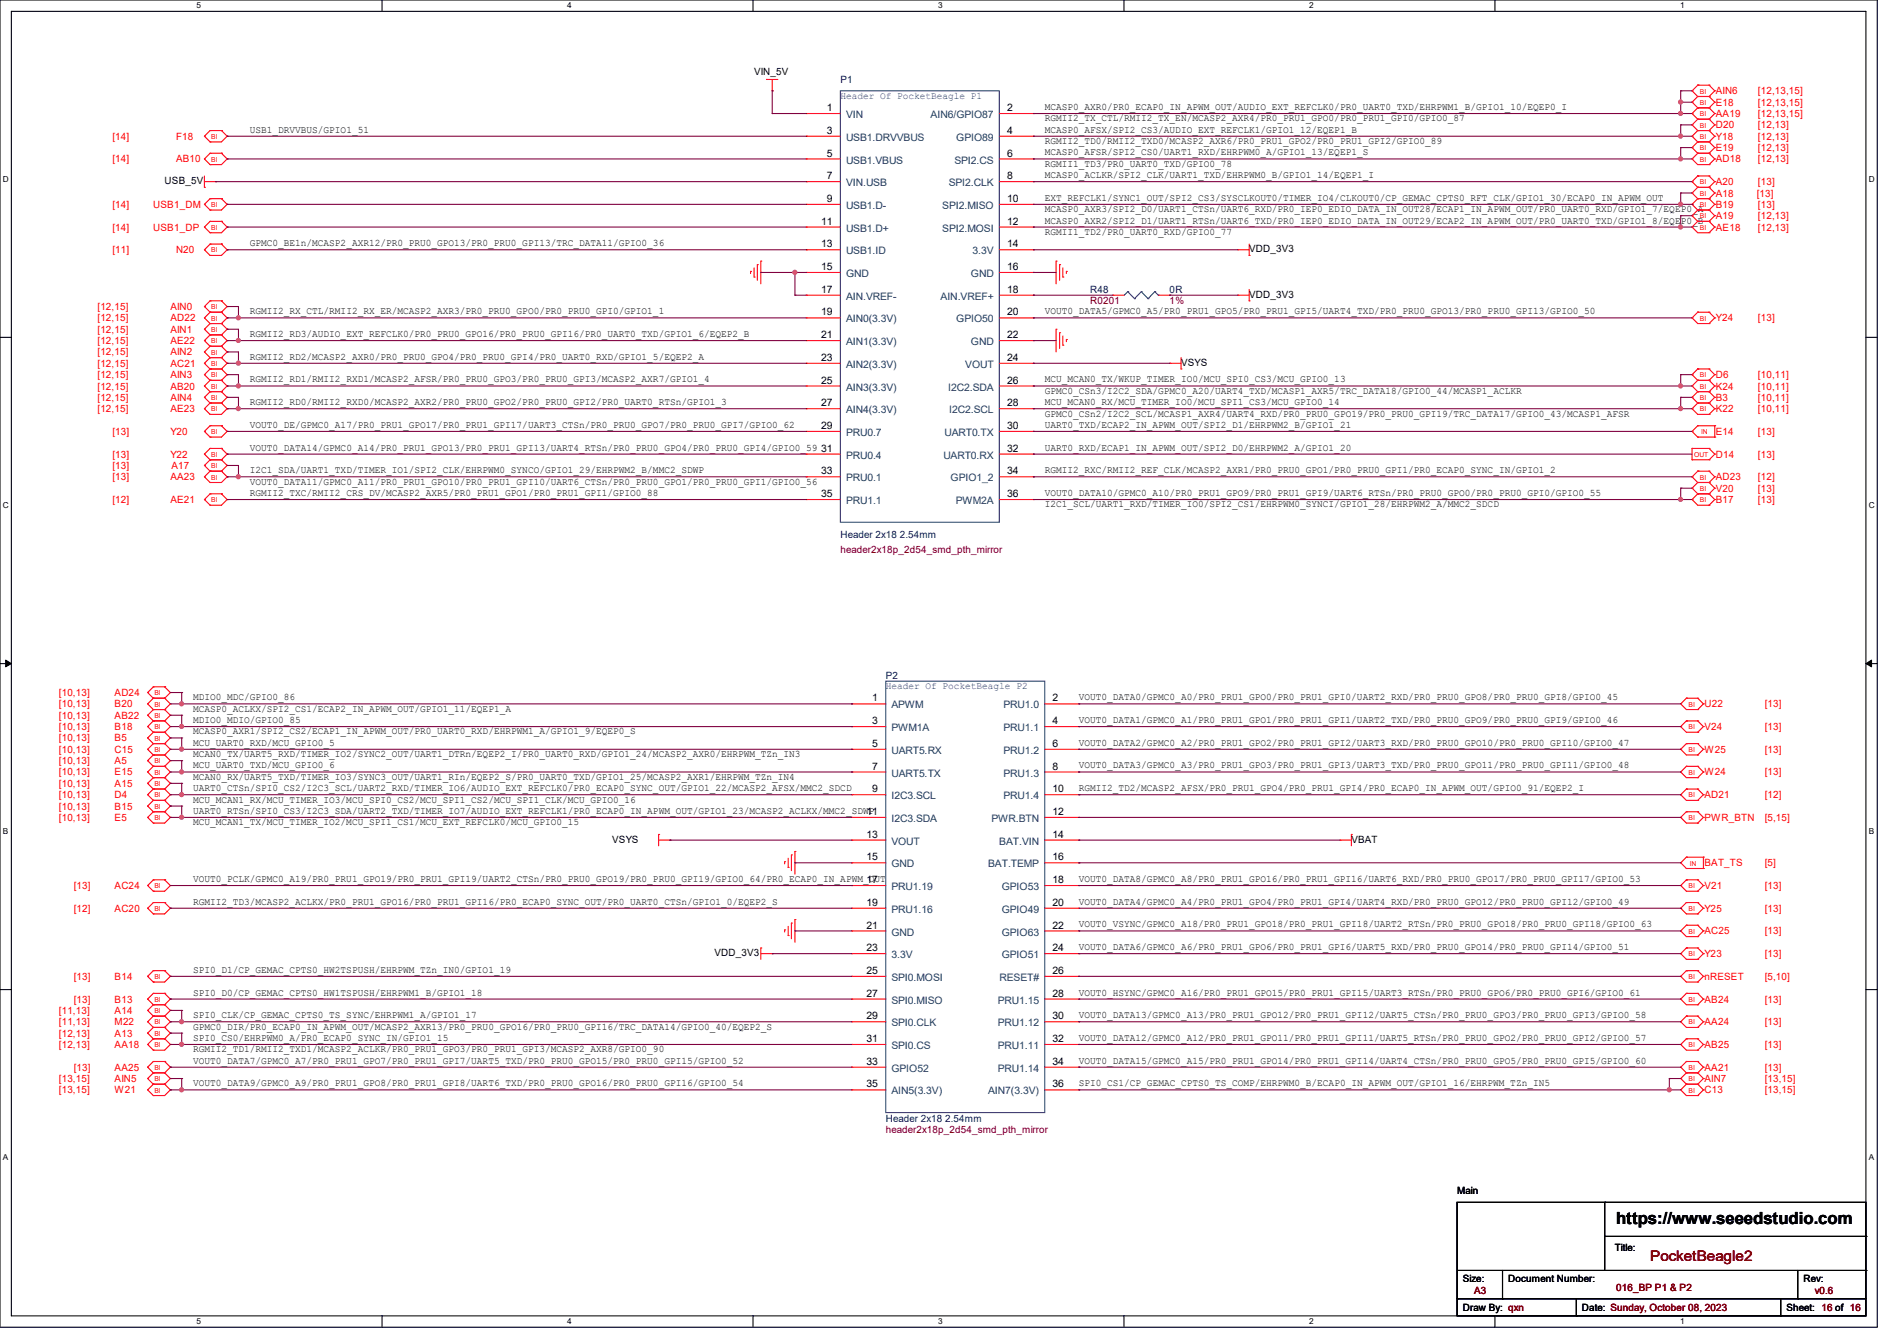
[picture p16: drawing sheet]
<svg xmlns="http://www.w3.org/2000/svg" width="297mm" height="210mm" viewBox="0 0 297 210" stroke-linecap="round" stroke-linejoin="round" font-family="sans-serif">
<defs><g id="words">
<text font-size="2.6" x="253" y="191.8">https://www.seeedstudio.com</text>
<text font-size="2.3" fill="#800000" x="258.4" y="197.5">PocketBeagle2</text>
<g font-size="1.6">
<text x="118.1" y="11.8">VIN_5V</text>
<text x="129.5" y="17.4">1</text>
<text x="157.7" y="17.4">2</text>
<text x="163.6" y="17.2">MCASP0_AXR0/PR0_ECAP0_IN_APWM_OUT/AUDIO_EXT_REFCLK0/PR0_UART0_TXD/EHRPWM1_B/GPIO1_10/EQEP0_I</text>
<text x="39.1" y="20.8">USB1_DRVVBUS/GPIO1_51</text>
<text x="129.5" y="21">3</text>
<text x="157.7" y="21">4</text>
<text x="163.6" y="19">RGMII2_TX_CTL/RMII2_TX_EN/MCASP2_AXR4/PR0_PRU1_GPO0/PR0_PRU1_GPI0/GPIO0_87</text>
<text x="163.6" y="20.8">MCASP0_AFSX/SPI2_CS3/AUDIO_EXT_REFCLK1/GPIO1_12/EQEP1_B</text>
<text x="163.6" y="22.6">RGMII2_TD0/RMII2_TXD0/MCASP2_AXR6/PR0_PRU1_GPO2/PR0_PRU1_GPI2/GPIO0_89</text>
<text x="25.8" y="28.8">USB_5V</text>
<text x="129.5" y="24.5">5</text>
<text x="129.5" y="28.1">7</text>
<text x="157.7" y="24.5">6</text>
<text x="157.7" y="28.1">8</text>
<text x="163.6" y="24.3">MCASP0_AFSR/SPI2_CS0/UART1_RXD/EHRPWM0_A/GPIO1_13/EQEP1_S</text>
<text x="163.6" y="26.1">RGMII1_TD3/PR0_UART0_TXD/GPIO0_78</text>
<text x="163.6" y="27.9">MCASP0_ACLKR/SPI2_CLK/UART1_TXD/EHRPWM0_B/GPIO1_14/EQEP1_I</text>
<text x="128.6" y="35.2">11</text>
<text x="129.5" y="31.6">9</text>
<text x="157.7" y="31.6">10</text>
<text x="157.7" y="35.2">12</text>
<text x="163.6" y="33.2">MCASP0_AXR3/SPI2_D0/UART1_CTSn/UART6_RXD/PR0_IEP0_EDIO_DATA_IN_OUT28/ECAP1_IN_APWM_OUT/PR0_UART0_RXD/GPIO1_7/EQEP0_A</text>
<text x="163.6" y="35">MCASP0_AXR2/SPI2_D1/UART1_RTSn/UART6_TXD/PR0_IEP0_EDIO_DATA_IN_OUT29/ECAP2_IN_APWM_OUT/PR0_UART0_TXD/GPIO1_8/EQEP0_B</text>
<text x="163.6" y="31.5">EXT_REFCLK1/SYNC1_OUT/SPI2_CS3/SYSCLKOUT0/TIMER_IO4/CLKOUT0/CP_GEMAC_CPTS0_RFT_CLK/GPIO1_30/ECAP0_IN_APWM_OUT</text>
<text x="39.1" y="38.6">GPMC0_BE1n/MCASP2_AXR12/PR0_PRU0_GPO13/PR0_PRU0_GPI13/TRC_DATA11/GPIO0_36</text>
<text x="128.6" y="38.7">13</text>
<text x="157.7" y="38.7">14</text>
<text x="163.6" y="36.8">RGMII1_TD2/PR0_UART0_RXD/GPIO0_77</text>
<text x="195.6" y="39.5">VDD_3V3</text>
<text x="128.6" y="42.3">15</text>
<text x="128.6" y="45.8">17</text>
<text x="157.7" y="42.3">16</text>
<text x="157.7" y="45.8">18</text>
<text x="195.6" y="46.6">VDD_3V3</text>
<text x="39.1" y="52.8">RGMII2_RD3/AUDIO_EXT_REFCLK0/PR0_PRU0_GPO16/PR0_PRU0_GPI16/PR0_UART0_TXD/GPIO1_6/EQEP2_B</text>
<text x="39.1" y="49.2">RGMII2_RX_CTL/RMII2_RX_ER/MCASP2_AXR3/PR0_PRU0_GPO0/PR0_PRU0_GPI0/GPIO1_1</text>
<text x="128.6" y="49.4">19</text>
<text x="128.6" y="53">21</text>
<text x="157.7" y="53">22</text>
<text x="157.7" y="49.4">20</text>
<text x="163.6" y="49.2">VOUT0_DATA5/GPMC0_A5/PR0_PRU1_GPO5/PR0_PRU1_GPI5/UART4_TXD/PR0_PRU0_GPO13/PR0_PRU0_GPI13/GPIO0_50</text>
<text x="39.1" y="56.3">RGMII2_RD2/MCASP2_AXR0/PR0_PRU0_GPO4/PR0_PRU0_GPI4/PR0_UART0_RXD/GPIO1_5/EQEP2_A</text>
<text x="39.1" y="59.9">RGMII2_RD1/RMII2_RXD1/MCASP2_AFSR/PR0_PRU0_GPO3/PR0_PRU0_GPI3/MCASP2_AXR7/GPIO1_4</text>
<text x="128.6" y="56.5">23</text>
<text x="157.7" y="56.5">24</text>
<text x="163.6" y="59.9">MCU_MCAN0_TX/WKUP_TIMER_IO0/MCU_SPI0_CS3/MCU_GPIO0_13</text>
<text x="184.9" y="57.3">VSYS</text>
<text x="39.1" y="63.5">RGMII2_RD0/RMII2_RXD0/MCASP2_AXR2/PR0_PRU0_GPO2/PR0_PRU0_GPI2/PR0_UART0_RTSn/GPIO1_3</text>
<text x="128.6" y="60.1">25</text>
<text x="128.6" y="63.6">27</text>
<text x="157.7" y="60.1">26</text>
<text x="157.7" y="63.6">28</text>
<text x="163.6" y="61.7">GPMC0_CSn3/I2C2_SDA/GPMC0_A20/UART4_TXD/MCASP1_AXR5/TRC_DATA18/GPIO0_44/MCASP1_ACLKR</text>
<text x="163.6" y="65.2">GPMC0_CSn2/I2C2_SCL/MCASP1_AXR4/UART4_RXD/PR0_PRU0_GPO19/PR0_PRU0_GPI19/TRC_DATA17/GPIO0_43/MCASP1_AFSR</text>
<text x="163.6" y="63.5">MCU_MCAN0_RX/MCU_TIMER_IO0/MCU_SPI1_CS3/MCU_GPIO0_14</text>
<text x="39.1" y="67">VOUT0_DE/GPMC0_A17/PR0_PRU1_GPO17/PR0_PRU1_GPI17/UART3_CTSn/PR0_PRU0_GPO7/PR0_PRU0_GPI7/GPIO0_62</text>
<text x="39.1" y="70.6">VOUT0_DATA14/GPMC0_A14/PR0_PRU1_GPO13/PR0_PRU1_GPI13/UART4_RTSn/PR0_PRU0_GPO4/PR0_PRU0_GPI4/GPIO0_59</text>
<text x="128.6" y="67.2">29</text>
<text x="128.6" y="70.7">31</text>
<text x="157.7" y="67.2">30</text>
<text x="157.7" y="70.7">32</text>
<text x="163.6" y="70.6">UART0_RXD/ECAP1_IN_APWM_OUT/SPI2_D0/EHRPWM2_A/GPIO1_20</text>
<text x="163.6" y="67">UART0_TXD/ECAP2_IN_APWM_OUT/SPI2_D1/EHRPWM2_B/GPIO1_21</text>
<text x="39.1" y="75.9">VOUT0_DATA11/GPMC0_A11/PR0_PRU1_GPO10/PR0_PRU1_GPI10/UART6_CTSn/PR0_PRU0_GPO1/PR0_PRU0_GPI1/GPIO0_56</text>
<text x="39.1" y="77.7">RGMII2_TXC/RMII2_CRS_DV/MCASP2_AXR5/PR0_PRU1_GPO1/PR0_PRU1_GPI1/GPIO0_88</text>
<text x="39.1" y="74.1">I2C1_SDA/UART1_TXD/TIMER_IO1/SPI2_CLK/EHRPWM0_SYNCO/GPIO1_29/EHRPWM2_B/MMC2_SDWP</text>
<text x="128.6" y="74.3">33</text>
<text x="128.6" y="77.9">35</text>
<text x="157.7" y="74.3">34</text>
<text x="157.7" y="77.9">36</text>
<text x="163.6" y="74.1">RGMII2_RXC/RMII2_REF_CLK/MCASP2_AXR1/PR0_PRU0_GPO1/PR0_PRU0_GPI1/PR0_ECAP0_SYNC_IN/GPIO1_2</text>
<text x="163.6" y="77.7">VOUT0_DATA10/GPMC0_A10/PR0_PRU1_GPO9/PR0_PRU1_GPI9/UART6_RTSn/PR0_PRU0_GPO0/PR0_PRU0_GPI0/GPIO0_55</text>
<text x="163.6" y="79.5">I2C1_SCL/UART1_RXD/TIMER_IO0/SPI2_CS1/EHRPWM0_SYNCI/GPIO1_28/EHRPWM2_A/MMC2_SDCD</text>
<text x="30.2" y="111.5">MCASP0_ACLKX/SPI2_CS1/ECAP2_IN_APWM_OUT/GPIO1_11/EQEP1_A</text>
<text x="30.2" y="109.7">MDIO0_MDC/GPIO0_86</text>
<text x="30.2" y="113.2">MDIO0_MDIO/GPIO0_85</text>
<text x="136.6" y="109.9">1</text>
<text x="136.6" y="113.4">3</text>
<text x="164.8" y="109.9">2</text>
<text x="164.8" y="113.4">4</text>
<text x="168.9" y="113.2">VOUT0_DATA1/GPMC0_A1/PR0_PRU1_GPO1/PR0_PRU1_GPI1/UART2_TXD/PR0_PRU0_GPO9/PR0_PRU0_GPI9/GPIO0_46</text>
<text x="168.9" y="109.7">VOUT0_DATA0/GPMC0_A0/PR0_PRU1_GPO0/PR0_PRU1_GPI0/UART2_RXD/PR0_PRU0_GPO8/PR0_PRU0_GPI8/GPIO0_45</text>
<text x="30.2" y="115">MCASP0_AXR1/SPI2_CS2/ECAP1_IN_APWM_OUT/PR0_UART0_RXD/EHRPWM1_A/GPIO1_9/EQEP0_S</text>
<text x="30.2" y="118.6">MCAN0_TX/UART5_RXD/TIMER_IO2/SYNC2_OUT/UART1_DTRn/EQEP2_I/PR0_UART0_RXD/GPIO1_24/MCASP2_AXR0/EHRPWM_TZn_IN3</text>
<text x="30.2" y="116.8">MCU_UART0_RXD/MCU_GPIO0_5</text>
<text x="136.6" y="117">5</text>
<text x="164.8" y="117">6</text>
<text x="168.9" y="116.8">VOUT0_DATA2/GPMC0_A2/PR0_PRU1_GPO2/PR0_PRU1_GPI2/UART3_RXD/PR0_PRU0_GPO10/PR0_PRU0_GPI10/GPIO0_47</text>
<text x="30.2" y="122.1">MCAN0_RX/UART5_TXD/TIMER_IO3/SYNC3_OUT/UART1_RIn/EQEP2_S/PR0_UART0_TXD/GPIO1_25/MCASP2_AXR1/EHRPWM_TZn_IN4</text>
<text x="30.2" y="123.9">UART0_CTSn/SPI0_CS2/I2C3_SCL/UART2_RXD/TIMER_IO6/AUDIO_EXT_REFCLK0/PR0_ECAP0_SYNC_OUT/GPIO1_22/MCASP2_AFSX/MMC2_SDCD</text>
<text x="30.2" y="125.7">MCU_MCAN1_RX/MCU_TIMER_IO3/MCU_SPI0_CS2/MCU_SPI1_CS2/MCU_SPI1_CLK/MCU_GPIO0_16</text>
<text x="30.2" y="120.4">MCU_UART0_TXD/MCU_GPIO0_6</text>
<text x="136.6" y="120.5">7</text>
<text x="136.6" y="124.1">9</text>
<text x="164.8" y="120.5">8</text>
<text x="164.8" y="124.1">10</text>
<text x="168.9" y="120.4">VOUT0_DATA3/GPMC0_A3/PR0_PRU1_GPO3/PR0_PRU1_GPI3/UART3_TXD/PR0_PRU0_GPO11/PR0_PRU0_GPI11/GPIO0_48</text>
<text x="168.9" y="123.9">RGMII2_TD2/MCASP2_AFSX/PR0_PRU1_GPO4/PR0_PRU1_GPI4/PR0_ECAP0_IN_APWM_OUT/GPIO0_91/EQEP2_I</text>
<text x="30.2" y="127.5">UART0_RTSn/SPI0_CS3/I2C3_SDA/UART2_TXD/TIMER_IO7/AUDIO_EXT_REFCLK1/PR0_ECAP0_IN_APWM_OUT/GPIO1_23/MCASP2_ACLKX/MMC2_SDWP</text>
<text x="30.2" y="129.2">MCU_MCAN1_TX/MCU_TIMER_IO2/MCU_SPI1_CS1/MCU_EXT_REFCLK0/MCU_GPIO0_15</text>
<text x="95.8" y="131.9">VSYS</text>
<text x="135.7" y="127.6">11</text>
<text x="135.7" y="131.2">13</text>
<text x="164.8" y="127.6">12</text>
<text x="164.8" y="131.2">14</text>
<text x="211.6" y="131.9">VBAT</text>
<text x="135.7" y="134.7">15</text>
<text x="164.8" y="134.7">16</text>
<text x="30.2" y="138.1">VOUT0_PCLK/GPMC0_A19/PR0_PRU1_GPO19/PR0_PRU1_GPI19/UART2_CTSn/PR0_PRU0_GPO19/PR0_PRU0_GPI19/GPIO0_64/PR0_ECAP0_IN_APWM_OUT</text>
<text x="30.2" y="141.7">RGMII2_TD3/MCASP2_ACLKX/PR0_PRU1_GPO16/PR0_PRU1_GPI16/PR0_ECAP0_SYNC_OUT/PR0_UART0_CTSn/GPIO1_0/EQEP2_S</text>
<text x="135.7" y="138.3">17</text>
<text x="135.7" y="141.9">19</text>
<text x="164.8" y="138.3">18</text>
<text x="164.8" y="141.9">20</text>
<text x="168.9" y="141.7">VOUT0_DATA4/GPMC0_A4/PR0_PRU1_GPO4/PR0_PRU1_GPI4/UART4_RXD/PR0_PRU0_GPO12/PR0_PRU0_GPI12/GPIO0_49</text>
<text x="168.9" y="138.1">VOUT0_DATA8/GPMC0_A8/PR0_PRU1_GPO16/PR0_PRU1_GPI16/UART6_RXD/PR0_PRU0_GPO17/PR0_PRU0_GPI17/GPIO0_53</text>
<text x="111.8" y="149.7">VDD_3V3</text>
<text x="135.7" y="145.4">21</text>
<text x="135.7" y="149">23</text>
<text x="164.8" y="145.4">22</text>
<text x="164.8" y="149">24</text>
<text x="168.9" y="145.2">VOUT0_VSYNC/GPMC0_A18/PR0_PRU1_GPO18/PR0_PRU1_GPI18/UART2_RTSn/PR0_PRU0_GPO18/PR0_PRU0_GPI18/GPIO0_63</text>
<text x="168.9" y="148.8">VOUT0_DATA6/GPMC0_A6/PR0_PRU1_GPO6/PR0_PRU1_GPI6/UART5_RXD/PR0_PRU0_GPO14/PR0_PRU0_GPI14/GPIO0_51</text>
<text x="30.2" y="152.4">SPI0_D1/CP_GEMAC_CPTS0_HW2TSPUSH/EHRPWM_TZn_IN0/GPIO1_19</text>
<text x="30.2" y="155.9">SPI0_D0/CP_GEMAC_CPTS0_HW1TSPUSH/EHRPWM1_B/GPIO1_18</text>
<text x="135.7" y="152.5">25</text>
<text x="164.8" y="152.5">26</text>
<text x="168.9" y="155.9">VOUT0_HSYNC/GPMC0_A16/PR0_PRU1_GPO15/PR0_PRU1_GPI15/UART3_RTSn/PR0_PRU0_GPO6/PR0_PRU0_GPI6/GPIO0_61</text>
<text x="30.2" y="159.5">SPI0_CLK/CP_GEMAC_CPTS0_TS_SYNC/EHRPWM1_A/GPIO1_17</text>
<text x="30.2" y="161.2">GPMC0_DIR/PR0_ECAP0_IN_APWM_OUT/MCASP2_AXR13/PR0_PRU0_GPO16/PR0_PRU0_GPI16/TRC_DATA14/GPIO0_40/EQEP2_S</text>
<text x="135.7" y="156.1">27</text>
<text x="135.7" y="159.6">29</text>
<text x="164.8" y="156.1">28</text>
<text x="164.8" y="159.6">30</text>
<text x="168.9" y="159.5">VOUT0_DATA13/GPMC0_A13/PR0_PRU1_GPO12/PR0_PRU1_GPI12/UART5_CTSn/PR0_PRU0_GPO3/PR0_PRU0_GPI3/GPIO0_58</text>
<text x="30.2" y="163">SPI0_CS0/EHRPWM0_A/PR0_ECAP0_SYNC_IN/GPIO1_15</text>
<text x="30.2" y="164.8">RGMII2_TD1/RMII2_TXD1/MCASP2_ACLKR/PR0_PRU1_GPO3/PR0_PRU1_GPI3/MCASP2_AXR8/GPIO0_90</text>
<text x="30.2" y="166.6">VOUT0_DATA7/GPMC0_A7/PR0_PRU1_GPO7/PR0_PRU1_GPI7/UART5_TXD/PR0_PRU0_GPO15/PR0_PRU0_GPI15/GPIO0_52</text>
<text x="135.7" y="163.2">31</text>
<text x="135.7" y="166.8">33</text>
<text x="164.8" y="163.2">32</text>
<text x="164.8" y="166.8">34</text>
<text x="168.9" y="163">VOUT0_DATA12/GPMC0_A12/PR0_PRU1_GPO11/PR0_PRU1_GPI11/UART5_RTSn/PR0_PRU0_GPO2/PR0_PRU0_GPI2/GPIO0_57</text>
<text x="168.9" y="166.6">VOUT0_DATA15/GPMC0_A15/PR0_PRU1_GPO14/PR0_PRU1_GPI14/UART4_CTSn/PR0_PRU0_GPO5/PR0_PRU0_GPI5/GPIO0_60</text>
<text x="30.2" y="170.1">VOUT0_DATA9/GPMC0_A9/PR0_PRU1_GPO8/PR0_PRU1_GPI8/UART6_TXD/PR0_PRU0_GPO16/PR0_PRU0_GPI16/GPIO0_54</text>
<text x="135.7" y="170.3">35</text>
<text x="164.8" y="170.3">36</text>
<text x="168.9" y="170.1">SPI0_CS1/CP_GEMAC_CPTS0_TS_COMP/EHRPWM0_B/ECAP0_IN_APWM_OUT/GPIO1_16/EHRPWM_TZn_IN5</text>
<text x="228.1" y="187.1">Main</text>
<text x="252.8" y="196">Title:</text>
<text x="229" y="200.7">Size:</text>
<text x="236.1" y="200.7">Document Number:</text>
<text x="282.4" y="200.7">Rev:</text>
<text x="229" y="205.4">Draw By: qxn</text>
<text x="247.7" y="205.4">Date: Sunday, October 08, 2023</text>
<text x="279.7" y="205.4">Sheet: 16 of 16</text>
</g>
<g font-size="1.6" fill="#000080">
<text x="131.6" y="13">P1</text>
<text x="170.7" y="45.9">R48</text>
<text x="183.1" y="45.9">0R</text>
<text x="131.6" y="84.3">Header 2x18 2.54mm</text>
<text x="138.7" y="106.3">P2</text>
<text x="138.7" y="175.7">Header 2x18 2.54mm</text>
</g>
<g font-size="1.6" fill="#00f">
<text x="131.6" y="15.5">Header Of PocketBeagle P1</text>
<text x="138.7" y="107.9">Header Of PocketBeagle P2</text>
</g>
<g font-size="1.6" fill="#f00">
<text x="268.6" y="14.8">AIN6</text>
<text x="268.6" y="16.6">E18</text>
<text x="275.2" y="14.8">[12,13,15]</text>
<text x="275.2" y="16.6">[12,13,15]</text>
<text x="17.6" y="21.9">[14]</text>
<text x="27.6" y="21.9">F18</text>
<text x="268.6" y="18.3">AA19</text>
<text x="268.6" y="20.1">D20</text>
<text x="268.6" y="21.9">Y18</text>
<text x="268.6" y="23.7">E19</text>
<text x="275.2" y="18.3">[12,13,15]</text>
<text x="275.2" y="20.1">[12,13]</text>
<text x="275.2" y="21.9">[12,13]</text>
<text x="275.2" y="23.7">[12,13]</text>
<text x="17.6" y="25.4">[14]</text>
<text x="27.6" y="25.4">AB10</text>
<text x="268.6" y="25.4">AD18</text>
<text x="268.6" y="29">A20</text>
<text x="275.2" y="25.4">[12,13]</text>
<text x="275.2" y="29">[13]</text>
<text x="17.6" y="32.6">[14]</text>
<text x="24" y="32.6">USB1_DM</text>
<text x="268.6" y="32.6">B19</text>
<text x="268.6" y="34.3">A19</text>
<text x="268.6" y="30.8">A18</text>
<text x="275" y="30.8">[13]</text>
<text x="275.2" y="32.6">[13]</text>
<text x="275.2" y="34.3">[12,13]</text>
<text x="17.6" y="36.1">[14]</text>
<text x="17.6" y="39.7">[11]</text>
<text x="24" y="36.1">USB1_DP</text>
<text x="27.6" y="39.7">N20</text>
<text x="268.6" y="36.1">AE18</text>
<text x="275.2" y="36.1">[12,13]</text>
<text x="15.3" y="48.6">[12,15]</text>
<text x="15.3" y="50.3">[12,15]</text>
<text x="15.3" y="52.1">[12,15]</text>
<text x="15.3" y="53.9">[12,15]</text>
<text x="26.7" y="48.6">AIN0</text>
<text x="26.7" y="50.3">AD22</text>
<text x="26.7" y="52.1">AIN1</text>
<text x="26.7" y="53.9">AE22</text>
<text x="268.6" y="50.3">Y24</text>
<text x="275.2" y="50.3">[13]</text>
<text x="15.3" y="55.7">[12,15]</text>
<text x="15.3" y="57.4">[12,15]</text>
<text x="15.3" y="59.2">[12,15]</text>
<text x="26.7" y="55.7">AIN2</text>
<text x="26.7" y="57.4">AC21</text>
<text x="26.7" y="59.2">AIN3</text>
<text x="268.6" y="59.2">D6</text>
<text x="275.2" y="59.2">[10,11]</text>
<text x="15.3" y="62.8">[12,15]</text>
<text x="15.3" y="64.6">[12,15]</text>
<text x="15.3" y="61">[12,15]</text>
<text x="26.7" y="62.8">AIN4</text>
<text x="26.7" y="64.6">AE23</text>
<text x="26.7" y="61">AB20</text>
<text x="268.6" y="61">K24</text>
<text x="268.6" y="64.6">K22</text>
<text x="268.6" y="62.8">B3</text>
<text x="275.2" y="61">[10,11]</text>
<text x="275.2" y="64.6">[10,11]</text>
<text x="275.2" y="62.8">[10,11]</text>
<text x="17.6" y="68.1">[13]</text>
<text x="17.6" y="71.7">[13]</text>
<text x="26.7" y="68.1">Y20</text>
<text x="26.7" y="71.7">Y22</text>
<text x="268.6" y="71.7">D14</text>
<text x="268.6" y="68.1">E14</text>
<text x="275.2" y="71.7">[13]</text>
<text x="275.2" y="68.1">[13]</text>
<text x="17.6" y="75.2">[13]</text>
<text x="17.6" y="73.4">[13]</text>
<text x="26.7" y="75.2">AA23</text>
<text x="26.8" y="73.4">A17</text>
<text x="268.6" y="75.2">AD23</text>
<text x="268.6" y="77">V20</text>
<text x="275.2" y="75.2">[12]</text>
<text x="275.2" y="77">[13]</text>
<text x="17.6" y="78.8">[12]</text>
<text x="26.7" y="78.8">AE21</text>
<text x="268.6" y="78.8">B17</text>
<text x="275.2" y="78.8">[13]</text>
<text x="9.2" y="110.8">[10,13]</text>
<text x="9.2" y="109">[10,13]</text>
<text x="9.2" y="112.6">[10,13]</text>
<text x="17.9" y="110.8">B20</text>
<text x="17.9" y="109">AD24</text>
<text x="17.9" y="112.6">AB22</text>
<text x="266.9" y="110.8">U22</text>
<text x="276.3" y="110.8">[13]</text>
<text x="9.2" y="114.3">[10,13]</text>
<text x="9.2" y="117.9">[10,13]</text>
<text x="9.2" y="116.1">[10,13]</text>
<text x="9.2" y="119.7">[10,13]</text>
<text x="17.9" y="114.3">B18</text>
<text x="17.9" y="117.9">C15</text>
<text x="17.9" y="116.1">B5</text>
<text x="17.9" y="119.7">A5</text>
<text x="266.9" y="114.3">V24</text>
<text x="266.9" y="117.9">W25</text>
<text x="276.3" y="114.3">[13]</text>
<text x="276.3" y="117.9">[13]</text>
<text x="9.2" y="121.5">[10,13]</text>
<text x="9.2" y="125">[10,13]</text>
<text x="9.2" y="123.2">[10,13]</text>
<text x="17.9" y="121.5">E15</text>
<text x="17.9" y="125">D4</text>
<text x="17.9" y="123.2">A15</text>
<text x="266.9" y="121.5">W24</text>
<text x="266.9" y="125">AD21</text>
<text x="276.3" y="121.5">[13]</text>
<text x="276.3" y="125">[12]</text>
<text x="9.2" y="128.6">[10,13]</text>
<text x="9.2" y="126.8">[10,13]</text>
<text x="17.9" y="128.6">E5</text>
<text x="17.9" y="126.8">B15</text>
<text x="266.9" y="128.6">PWR_BTN</text>
<text x="276.3" y="128.6">[5,15]</text>
<text x="266.9" y="135.7">BAT_TS</text>
<text x="276.3" y="135.7">[5]</text>
<text x="11.6" y="139.2">[13]</text>
<text x="11.6" y="142.8">[12]</text>
<text x="17.9" y="139.2">AC24</text>
<text x="17.9" y="142.8">AC20</text>
<text x="266.9" y="142.8">Y25</text>
<text x="266.9" y="139.2">V21</text>
<text x="276.3" y="142.8">[13]</text>
<text x="276.3" y="139.2">[13]</text>
<text x="266.9" y="149.9">Y23</text>
<text x="266.9" y="146.3">AC25</text>
<text x="276.3" y="149.9">[13]</text>
<text x="276.3" y="146.3">[13]</text>
<text x="11.6" y="153.5">[13]</text>
<text x="17.9" y="153.5">B14</text>
<text x="266.9" y="153.5">nRESET</text>
<text x="276.3" y="153.5">[5,10]</text>
<text x="9.2" y="160.6">[11,13]</text>
<text x="9.2" y="158.8">[11,13]</text>
<text x="11.6" y="157">[13]</text>
<text x="17.9" y="160.6">M22</text>
<text x="17.9" y="157">B13</text>
<text x="17.9" y="158.8">A14</text>
<text x="266.9" y="157">AB24</text>
<text x="266.9" y="160.6">AA24</text>
<text x="276.3" y="157">[13]</text>
<text x="276.3" y="160.6">[13]</text>
<text x="9.2" y="164.1">[12,13]</text>
<text x="9.2" y="162.3">[12,13]</text>
<text x="11.6" y="167.7">[13]</text>
<text x="17.9" y="164.1">AA18</text>
<text x="17.9" y="162.3">A13</text>
<text x="17.9" y="167.7">AA25</text>
<text x="266.9" y="164.1">AB25</text>
<text x="266.9" y="167.7">AA21</text>
<text x="276.3" y="164.1">[13]</text>
<text x="276.3" y="167.7">[13]</text>
<text x="9.2" y="169.5">[13,15]</text>
<text x="9.2" y="171.2">[13,15]</text>
<text x="17.9" y="169.5">AIN5</text>
<text x="17.9" y="171.2">W21</text>
<text x="266.9" y="169.5">AIN7</text>
<text x="266.9" y="171.2">C13</text>
<text x="276.3" y="169.5">[13,15]</text>
<text x="276.3" y="171.2">[13,15]</text>
</g>
<g font-size="1.6" fill="#004080">
<text x="132.5" y="18.5">VIN</text>
<text x="132.5" y="22.1">USB1.DRVVBUS</text>
<text x="145.7" y="18.5">AIN6/GPIO87</text>
<text x="149.7" y="22.1">GPIO89</text>
<text x="132.5" y="25.6">USB1.VBUS</text>
<text x="132.5" y="29.2">VIN.USB</text>
<text x="148.5" y="29.2">SPI2.CLK</text>
<text x="149.4" y="25.6">SPI2.CS</text>
<text x="132.5" y="32.7">USB1.D-</text>
<text x="147.5" y="32.7">SPI2.MISO</text>
<text x="132.5" y="36.3">USB1.D+</text>
<text x="132.5" y="39.8">USB1.ID</text>
<text x="147.5" y="36.3">SPI2.MOSI</text>
<text x="152.3" y="39.8">3.3V</text>
<text x="132.5" y="43.4">GND</text>
<text x="132.5" y="46.9">AIN.VREF-</text>
<text x="147.3" y="46.9">AIN.VREF+</text>
<text x="152" y="43.4">GND</text>
<text x="132.5" y="50.5">AIN0(3.3V)</text>
<text x="149.7" y="50.5">GPIO50</text>
<text x="132.5" y="54.1">AIN1(3.3V)</text>
<text x="132.5" y="57.6">AIN2(3.3V)</text>
<text x="151.1" y="57.6">VOUT</text>
<text x="152" y="54.1">GND</text>
<text x="132.5" y="61.2">AIN3(3.3V)</text>
<text x="132.5" y="64.7">AIN4(3.3V)</text>
<text x="148.5" y="61.2">I2C2.SDA</text>
<text x="148.6" y="64.7">I2C2.SCL</text>
<text x="132.5" y="68.3">PRU0.7</text>
<text x="132.5" y="71.8">PRU0.4</text>
<text x="147.7" y="71.8">UART0.RX</text>
<text x="147.9" y="68.3">UART0.TX</text>
<text x="132.5" y="75.4">PRU0.1</text>
<text x="148.8" y="75.4">GPIO1_2</text>
<text x="132.5" y="79">PRU1.1</text>
<text x="149.6" y="79">PWM2A</text>
<text x="139.6" y="111">APWM</text>
<text x="157.1" y="111">PRU1.0</text>
<text x="139.6" y="114.5">PWM1A</text>
<text x="139.6" y="118.1">UART5.RX</text>
<text x="157.1" y="114.5">PRU1.1</text>
<text x="157.1" y="118.1">PRU1.2</text>
<text x="139.6" y="121.6">UART5.TX</text>
<text x="139.6" y="125.2">I2C3.SCL</text>
<text x="157.1" y="121.6">PRU1.3</text>
<text x="157.1" y="125.2">PRU1.4</text>
<text x="139.6" y="128.7">I2C3.SDA</text>
<text x="155.2" y="128.7">PWR.BTN</text>
<text x="139.6" y="132.3">VOUT</text>
<text x="139.6" y="135.8">GND</text>
<text x="154.7" y="135.8">BAT.TEMP</text>
<text x="156.5" y="132.3">BAT.VIN</text>
<text x="139.6" y="139.4">PRU1.19</text>
<text x="139.6" y="143">PRU1.16</text>
<text x="156.8" y="139.4">GPIO53</text>
<text x="156.8" y="143">GPIO49</text>
<text x="139.6" y="146.5">GND</text>
<text x="156.8" y="146.5">GPIO63</text>
<text x="139.6" y="150.1">3.3V</text>
<text x="139.6" y="153.6">SPI0.MOSI</text>
<text x="156.5" y="153.6">RESET#</text>
<text x="156.8" y="150.1">GPIO51</text>
<text x="139.6" y="157.2">SPI0.MISO</text>
<text x="139.6" y="160.7">SPI0.CLK</text>
<text x="156.2" y="157.2">PRU1.15</text>
<text x="156.2" y="160.7">PRU1.12</text>
<text x="139.6" y="164.3">SPI0.CS</text>
<text x="139.6" y="167.9">GPIO52</text>
<text x="156.2" y="164.3">PRU1.11</text>
<text x="156.2" y="167.9">PRU1.14</text>
<text x="139.6" y="171.4">AIN5(3.3V)</text>
<text x="154.7" y="171.4">AIN7(3.3V)</text>
</g>
<g font-size="1.6" fill="#800000">
<text x="170.7" y="47.7">R0201</text>
<text x="183.1" y="47.7">1%</text>
<text x="131.6" y="86.6">header2x18p_2d54_smd_pth_mirror</text>
<text x="138.7" y="177.5">header2x18p_2d54_smd_pth_mirror</text>
<text x="230.8" y="202.7">A3</text>
<text x="253" y="202.2">016_BP P1 &amp; P2</text>
<text x="284.1" y="202.7">v0.6</text>
</g>
<g font-size="1.3">
<text x="30.8" y="1.3">5</text>
<text x="88.8" y="1.3">4</text>
<text x="146.9" y="1.3">3</text>
<text x="205" y="1.3">2</text>
<text x="263.1" y="1.3">1</text>
<text x=".5" y="28.4">D</text>
<text x="292.6" y="28.4">D</text>
<text x=".5" y="79.5">C</text>
<text x="292.6" y="79.5">C</text>
<text x=".5" y="130.6">B</text>
<text x="292.6" y="130.6">B</text>
<text x=".5" y="181.7">A</text>
<text x="292.6" y="181.7">A</text>
<text x="30.8" y="207.4">5</text>
<text x="88.8" y="207.4">4</text>
<text x="146.9" y="207.4">3</text>
<text x="205" y="207.4">2</text>
<text x="263.1" y="207.4">1</text>
</g>
<g font-size="1.1" fill="#f00">
<text x="266.1" y="14.6">BI</text>
<text x="266.1" y="16.4">BI</text>
<text x="33.1" y="21.8">BI</text>
<text x="266.1" y="18.2">BI</text>
<text x="266.1" y="20">BI</text>
<text x="266.1" y="21.8">BI</text>
<text x="266.1" y="23.5">BI</text>
<text x="33.1" y="25.3">BI</text>
<text x="266.1" y="25.3">BI</text>
<text x="266.1" y="28.9">BI</text>
<text x="33.1" y="36">BI</text>
<text x="33.1" y="32.4">BI</text>
<text x="266.1" y="32.4">BI</text>
<text x="266.1" y="36">BI</text>
<text x="266.1" y="34.2">BI</text>
<text x="266.1" y="30.6">BI</text>
<text x="33.1" y="39.5">BI</text>
<text x="33.1" y="48.4">BI</text>
<text x="33.1" y="50.2">BI</text>
<text x="33.1" y="52">BI</text>
<text x="33.1" y="53.8">BI</text>
<text x="266.1" y="50.2">BI</text>
<text x="33.1" y="55.5">BI</text>
<text x="33.1" y="57.3">BI</text>
<text x="33.1" y="59.1">BI</text>
<text x="266.1" y="59.1">BI</text>
<text x="33.1" y="62.7">BI</text>
<text x="33.1" y="64.4">BI</text>
<text x="33.1" y="60.9">BI</text>
<text x="266.1" y="60.9">BI</text>
<text x="266.1" y="64.4">BI</text>
<text x="266.1" y="62.7">BI</text>
<text x="33.1" y="68">BI</text>
<text x="33.1" y="71.5">BI</text>
<text x="265.3" y="71.5">OUT</text>
<text x="266.4" y="68">IN</text>
<text x="33.1" y="75.1">BI</text>
<text x="33.1" y="73.3">BI</text>
<text x="266.1" y="75.1">BI</text>
<text x="266.1" y="76.9">BI</text>
<text x="33.1" y="78.7">BI</text>
<text x="266.1" y="78.7">BI</text>
<text x="24.2" y="110.7">BI</text>
<text x="24.2" y="108.9">BI</text>
<text x="24.2" y="112.4">BI</text>
<text x="264.4" y="110.7">BI</text>
<text x="24.2" y="114.2">BI</text>
<text x="24.2" y="117.8">BI</text>
<text x="24.2" y="116">BI</text>
<text x="24.2" y="119.5">BI</text>
<text x="264.4" y="114.2">BI</text>
<text x="264.4" y="117.8">BI</text>
<text x="24.2" y="121.3">BI</text>
<text x="24.2" y="124.9">BI</text>
<text x="24.2" y="123.1">BI</text>
<text x="264.4" y="121.3">BI</text>
<text x="264.4" y="124.9">BI</text>
<text x="24.2" y="128.4">BI</text>
<text x="24.2" y="126.7">BI</text>
<text x="264.4" y="128.4">BI</text>
<text x="264.6" y="135.6">IN</text>
<text x="24.2" y="139.1">BI</text>
<text x="24.2" y="142.7">BI</text>
<text x="264.4" y="142.7">BI</text>
<text x="264.4" y="139.1">BI</text>
<text x="264.4" y="149.8">BI</text>
<text x="264.4" y="146.2">BI</text>
<text x="24.2" y="153.3">BI</text>
<text x="264.4" y="153.3">BI</text>
<text x="24.2" y="160.4">BI</text>
<text x="24.2" y="156.9">BI</text>
<text x="24.2" y="158.7">BI</text>
<text x="264.4" y="156.9">BI</text>
<text x="264.4" y="160.4">BI</text>
<text x="24.2" y="164">BI</text>
<text x="24.2" y="162.2">BI</text>
<text x="24.2" y="167.6">BI</text>
<text x="264.4" y="164">BI</text>
<text x="264.4" y="167.6">BI</text>
<text x="24.2" y="169.3">BI</text>
<text x="24.2" y="171.1">BI</text>
<text x="264.4" y="169.3">BI</text>
<text x="264.4" y="171.1">BI</text>
</g>
</g></defs>
<path d="M0 0h293.9v207.9h-293.9zM1.8 1.8h290.3v204.3h-290.3z" fill="none" stroke="#000" stroke-width=".17"/>
<g fill="#fff">
<path d="M30.8 .2h.7v1.4h-.7z"/>
<path d="M30.8 206.2h.7v1.4h-.7z"/>
</g>
<path d="M59.8 0v1.8M59.8 206.1v1.8" fill="none" stroke="#000" stroke-width=".17"/>
<g fill="#fff">
<path d="M88.8 .2h.7v1.4h-.7z"/>
<path d="M88.8 206.2h.7v1.4h-.7z"/>
</g>
<path d="M117.9 0v1.8M117.9 206.1v1.8" fill="none" stroke="#000" stroke-width=".17"/>
<g fill="#fff">
<path d="M146.9 .2h.7v1.4h-.7z"/>
<path d="M146.9 206.2h.7v1.4h-.7z"/>
</g>
<path d="M176 0v1.8M176 206.1v1.8" fill="none" stroke="#000" stroke-width=".17"/>
<g fill="#fff">
<path d="M205 .2h.7v1.4h-.7z"/>
<path d="M205 206.2h.7v1.4h-.7z"/>
</g>
<path d="M234.1 0v1.8M234.1 206.1v1.8" fill="none" stroke="#000" stroke-width=".17"/>
<g fill="#fff">
<path d="M263.1 .2h.6v1.4h-.6z"/>
<path d="M263.1 206.2h.6v1.4h-.6z"/>
<path d="M.5 27.3h.9v1.4h-.9z"/>
<path d="M292.6 27.3h.9v1.4h-.9z"/>
<path d="M.5 78.4h.9v1.4h-.9z"/>
<path d="M292.6 78.4h.9v1.4h-.9z"/>
</g>
<path d="M0 52.8h1.8M292.1 52.8h1.8" fill="none" stroke="#000" stroke-width=".17"/>
<g fill="#fff">
<path d="M.5 129.5h.8v1.4h-.8z"/>
<path d="M292.6 129.5h.8v1.4h-.8z"/>
</g>
<path d="M0 103.9h1.8M292.1 103.9h1.8" fill="none" stroke="#000" stroke-width=".17"/>
<path d="M.9 103.4l.9 .5-.9 .5zM292.1 103.9l.9-.5v1z" fill="#000" stroke="#000" stroke-width=".16"/>
<g fill="#fff">
<path d="M.5 180.5h.8v1.4h-.8z"/>
<path d="M292.6 180.5h.8v1.4h-.8z"/>
</g>
<g fill="none" stroke="#000" stroke-width=".17">
<path d="M0 155h1.8M292.1 155h1.8M228.1 188.3h64v17.8h-64zM228.1 199h64M235.2 199v4.4M251.2 188.3h.1M251.2 188.3v10.7M251.2 193.6h40.9M281.5 199v4.4M292.1 199h.1M292.1 193.6h.1M228.1 203.4h.1"/>
<path d="M228.1 203.4h64M235.2 203.4h.1M246.8 206.1h.1M246.8 203.4v2.7M278.8 206.1h.1M278.8 203.4v2.7M281.5 203.4h.1"/>
</g>
<g fill="none" stroke="#f00" stroke-width=".17">
<path d="M120 12.4h.1M120 12.4h1.8M120.9 14.2h.1M120.9 12.4v1.8M126.2 17.8h.1M126.2 17.8h5.4M156.5 17.8h5.3M161.8 17.8h.1M264.9 14.2h.1M264.9 17.8h.1M264.9 16h.1M264.9 19.6h.1"/>
<path d="M264.9 14.2l.9 .9M264.9 17.8l.9 .9M264.9 16l.9 .9M264.9 19.6l.9 .8M265.8 13.3h.1M265.8 16.9h.1M265.8 15.1h.1M265.8 18.7h.1M265.8 13.3h1.8M265.8 13.3l-.9 .9M265.8 16.9l-.9 .9M265.8 15.1h1.8"/>
<path d="M265.8 16.9h1.8M265.8 18.7h1.8M265.8 15.1l-.9 .9M265.8 18.7l-.9 .9M267.6 13.3h.1M267.6 15.1h.1M267.6 16.9h.1M267.6 18.7h.1M267.6 13.3l.9 .9M267.6 16.9l.9 .9M267.6 15.1l.9 .9M267.6 18.7l.9 .9"/>
<path d="M268.5 14.2h.1M268.5 17.8h.1M268.5 16h.1M268.5 19.6h.1M268.5 14.2l-.9 .9M268.5 17.8l-.9 .9M268.5 16l-.9 .9M268.5 19.6l-.9 .8M32 29.3h.1M32 35.6h.1M32 32h.1M32 24.9h.1"/>
<path d="M32 21.3h.1M32 39.1h.1M32 28.4h1.8M32 27.6v1.7M32 32l.9 .9M32 35.6l.9 .8M32 21.3l.9 .9M32 24.9l.9 .9M32 39.1l.9 .9M32.9 34.7h.1M32.9 36.4h.1M32.9 31.1h.1"/>
<path d="M32.9 32.9h.1M32.9 24h.1M32.9 25.8h.1M32.9 20.4h.1M32.9 22.2h.1M32.9 38.2h.1M32.9 34.7h1.8M32.9 34.7l-.9 .9M32.9 38.2l-.9 .9M32.9 31.1h1.8M32.9 31.1l-.9 .9M32.9 24h1.8"/>
<path d="M32.9 24l-.9 .9M32.9 20.4h1.8M32.9 20.4l-.9 .9M32.9 38.2h1.8M33.8 28.4h.1M34.7 34.7h.1M34.7 31.1h.1M34.7 24h.1M34.7 20.4h.1M34.7 38.2h.1M34.7 34.7l.9 .9M34.7 38.2l.9 .9"/>
<path d="M34.7 31.1l.9 .9M34.7 24l.9 .9M34.7 20.4l.9 .9M35.6 35.6h.1M35.6 32h.1M35.6 24.9h.1M35.6 21.3h.1M35.6 39.1h.1M35.6 32l-.9 .9h-1.8M35.6 35.6l-.9 .8h-1.8M35.6 21.3l-.9 .9h-1.8M35.6 24.9l-.9 .9h-1.8"/>
<path d="M35.6 39.1l-.9 .9h-1.8M126.2 21.3h.1M126.2 24.9h.1M126.2 28.4h.1M126.2 32h.1M126.2 35.6h.1M126.2 39.1h.1M126.2 28.4h5.4M126.2 39.1h5.4M126.2 21.3h5.4M126.2 24.9h5.4M126.2 32h5.4"/>
<path d="M126.2 35.6h5.4M156.5 28.4h5.3M156.5 39.1h5.3M156.5 21.3h5.3M156.5 24.9h5.3M156.5 32h5.3M156.5 35.6h5.3M161.8 21.3h.1M161.8 24.9h.1M161.8 28.4h.1M161.8 32h.1M161.8 35.6h.1"/>
<path d="M161.8 39.1h.1M193.8 39.1h.1M193.8 39.1h1.8M195.6 38.2v1.8M264.9 21.3h.1M264.9 23.1h.1M264.9 24.9h.1M264.9 28.4h.1M264.9 32h.1M264.9 35.6h.1M264.9 33.8h.1M264.9 30.2h.1"/>
<path d="M264.9 35.6l.9 .8h1.8M264.9 24.9l.9 .9h1.8M264.9 21.3l.9 .9M264.9 23.1l.9 .9M264.9 28.4l.9 .9M264.9 32l.9 .9M264.9 30.2l.9 .9M264.9 33.8l.9 .9M265.8 20.4h.1M265.8 22.2h.1M265.8 24h.1M265.8 27.6h.1"/>
<path d="M265.8 31.1h.1M265.8 34.7h.1M265.8 32.9h.1M265.8 29.3h.1M265.8 34.7h1.8M265.8 31.1h1.8M265.8 32.9h1.8M265.8 24h1.8M265.8 20.4h1.8M265.8 22.2h1.8M265.8 20.4l-.9 .9M265.8 22.2l-.9 .9"/>
<path d="M265.8 24l-.9 .9M265.8 27.6l-.9 .8M265.8 27.6h1.8M265.8 31.1l-.9 .9M265.8 29.3h1.8M265.8 34.7l-.9 .9M265.8 32.9l-.9 .9M265.8 29.3l-.9 .9M267.6 20.4h.1M267.6 22.2h.1M267.6 24h.1M267.6 25.8h.1"/>
<path d="M267.6 27.6h.1M267.6 29.3h.1M267.6 31.1h.1M267.6 32.9h.1M267.6 34.7h.1M267.6 36.4h.1M267.6 20.4l.9 .9M267.6 22.2l.9 .9M267.6 24l.9 .9M267.6 27.6l.9 .8M267.6 31.1l.9 .9M267.6 34.7l.9 .9"/>
<path d="M267.6 32.9l.9 .9M267.6 29.3l.9 .9M268.5 21.3h.1M268.5 23.1h.1M268.5 24.9h.1M268.5 28.4h.1M268.5 32h.1M268.5 35.6h.1M268.5 33.8h.1M268.5 30.2h.1M268.5 21.3l-.9 .9M268.5 23.1l-.9 .9"/>
<path d="M268.5 24.9l-.9 .9M268.5 28.4l-.9 .9M268.5 32l-.9 .9M268.5 35.6l-.9 .8M268.5 30.2l-.9 .9M268.5 33.8l-.9 .9M32 48h.1M32 49.8h.1M32 51.6h.1M32 53.3h.1M32 55.1h.1M32 56.9h.1"/>
<path d="M32 58.7h.1M32 48l.9 .9M32 49.8l.9 .9M32 51.6l.9 .9M32 53.3l.9 .9M32 55.1l.9 .9M32 56.9l.9 .9M32 58.7l.9 .9M32.9 40h.1M32.9 47.1h.1M32.9 48.9h.1M32.9 50.7h.1"/>
<path d="M32.9 52.5h.1M32.9 54.2h.1M32.9 56h.1M32.9 57.8h.1M32.9 59.6h.1M32.9 47.1h1.8M32.9 47.1l-.9 .9M32.9 50.7l-.9 .9M32.9 48.9h1.8M32.9 48.9l-.9 .9M32.9 52.5l-.9 .8M32.9 50.7h1.8"/>
<path d="M32.9 54.2l-.9 .9M32.9 52.5h1.8M32.9 56l-.9 .9M32.9 54.2h1.8M32.9 57.8l-.9 .9M32.9 56h1.8M32.9 59.6l-.9 .9M32.9 57.8h1.8M32.9 59.6h1.8M34.7 47.1h.1M34.7 48.9h.1M34.7 50.7h.1"/>
<path d="M34.7 52.5h.1M34.7 54.2h.1M34.7 56h.1M34.7 57.8h.1M34.7 59.6h.1M34.7 47.1l.9 .9M34.7 50.7l.9 .9M34.7 48.9l.9 .9M34.7 52.5l.9 .8M34.7 56l.9 .9M34.7 54.2l.9 .9M34.7 57.8l.9 .9"/>
<path d="M34.7 59.6l.9 .9M35.6 48h.1M35.6 49.8h.1M35.6 51.6h.1M35.6 53.3h.1M35.6 55.1h.1M35.6 56.9h.1M35.6 58.7h.1M35.6 48l-.9 .9M35.6 49.8l-.9 .9M35.6 51.6l-.9 .9M35.6 53.3l-.9 .9"/>
<path d="M35.6 55.1l-.9 .9M35.6 56.9l-.9 .9M35.6 58.7l-.9 .9M117.5 42.5h.1M117.5 42.5v.3M118.1 43.4h.1M118.1 42v1.4M118.6 41.4h.1M118.6 41.4v2.5M119.1 40.9h.1M119.1 40.9v3.5M126.2 42.7h.1"/>
<path d="M126.2 46.2h.1M126.2 49.8h.1M126.2 53.3h.1M126.2 56.9h.1M126.2 56.9h5.4M126.2 46.2h5.4M126.2 42.7h5.4M126.2 49.8h5.4M126.2 53.3h5.4M156.5 56.9h5.3M156.5 46.2h5.3M156.5 42.7h5.3"/>
<path d="M156.5 49.8h5.3M156.5 53.3h5.3M161.8 42.7h.1M161.8 46.2h.1M161.8 53.3h.1M161.8 56.9h.1M161.8 49.8h.1M165.4 40.9h.1M165.4 51.6h.1M165.4 40.9v3.5M165.4 51.6v3.5M165.9 41.4h.1"/>
<path d="M165.9 52.1h.1M165.9 41.4v2.5M165.9 52.1v2.5M166.4 43.4h.1M166.4 54.1h.1M166.4 42v1.4M166.4 52.6v1.5M167 42.5h.1M167 53.2h.1M167 42.5v.3M167 53.2v.3M174.2 46.2h.1"/>
<path d="M174.2 46.2h1.8M181.4 46.2h1.7M183.1 56.9h.1M183.1 46.2h.1M183.1 56.9h1.8M184.9 57.8h.1M184.9 56v1.8M193.8 46.2h.1M193.8 46.2h1.8M195.6 40h.1M195.6 47.1h.1M195.6 45.3v1.8"/>
<path d="M264.9 49.8h.1M264.9 58.7h.1M264.9 49.8l.9 .9h1.8M264.9 58.7l.9 .9M265.8 48.9h.1M265.8 57.8h.1M265.8 59.6h.1M265.8 48.9h1.8M265.8 57.8h1.8M265.8 59.6h1.8M265.8 48.9l-.9 .9M265.8 57.8l-.9 .9"/>
<path d="M265.8 59.6l-.9 .9M267.6 48.9h.1M267.6 50.7h.1M267.6 57.8h.1M267.6 59.6h.1M267.6 48.9l.9 .9M267.6 57.8l.9 .9M267.6 59.6l.9 .9M268.5 49.8h.1M268.5 58.7h.1M268.5 49.8l-.9 .9M268.5 58.7l-.9 .9"/>
<path d="M32 62.2h.1M32 64h.1M32 60.5h.1M32 67.6h.1M32 71.1h.1M32 74.7h.1M32 78.2h.1M32 72.9h.1M32 62.2l.9 .9M32 60.5l.9 .8M32 64l.9 .9M32 67.6l.9 .9"/>
<path d="M32 71.1l.9 .9M32 74.7l.9 .9M32 78.2l.9 .9M32 72.9l.9 .9M32.9 61.3h.1M32.9 63.1h.1M32.9 64.9h.1M32.9 66.7h.1M32.9 68.5h.1M32.9 70.2h.1M32.9 72h.1M32.9 73.8h.1"/>
<path d="M32.9 75.6h.1M32.9 77.3h.1M32.9 79.1h.1M32.9 72h1.8M32.9 70.2h1.8M32.9 66.7h1.8M32.9 61.3l-.9 .9M32.9 61.3h1.8M32.9 63.1h1.8M32.9 63.1l-.9 .9M32.9 66.7l-.9 .9M32.9 70.2l-.9 .9"/>
<path d="M32.9 73.8l-.9 .9M32.9 73.8h1.8M32.9 77.3l-.9 .9M32.9 77.3h1.8M32.9 72l-.9 .9M34.7 61.3h.1M34.7 63.1h.1M34.7 66.7h.1M34.7 70.2h.1M34.7 73.8h.1M34.7 77.3h.1M34.7 72h.1"/>
<path d="M34.7 61.3l.9 .9M34.7 63.1l.9 .9M34.7 66.7l.9 .9M34.7 70.2l.9 .9M34.7 73.8l.9 .9M34.7 77.3l.9 .9M34.7 72l.9 .9M35.6 62.2h.1M35.6 64h.1M35.6 60.5h.1M35.6 67.6h.1M35.6 71.1h.1"/>
<path d="M35.6 74.7h.1M35.6 78.2h.1M35.6 72.9h.1M35.6 67.6l-.9 .9h-1.8M35.6 62.2l-.9 .9M35.6 60.5l-.9 .8M35.6 64l-.9 .9h-1.8M35.6 71.1l-.9 .9M35.6 74.7l-.9 .9h-1.8M35.6 78.2l-.9 .9h-1.8M35.6 72.9l-.9 .9M126.2 60.5h.1"/>
<path d="M126.2 64h.1M126.2 67.6h.1M126.2 71.1h.1M126.2 74.7h.1M126.2 78.2h.1M126.2 60.5h5.4M126.2 64h5.4M126.2 67.6h5.4M126.2 71.1h5.4M126.2 74.7h5.4M126.2 78.2h5.4M156.5 60.5h5.3"/>
<path d="M156.5 64h5.3M156.5 67.6h5.3M156.5 71.1h5.3M156.5 74.7h5.3M156.5 78.2h5.3M161.8 60.5h.1M161.8 64h.1M161.8 67.6h.1M161.8 71.1h.1M161.8 74.7h.1M161.8 78.2h.1M264.9 70.2h.1"/>
<path d="M264.9 72h.1M264.9 67.6h.1M264.9 60.5h.1M264.9 64h.1M264.9 62.2h.1M264.9 74.7h.1M264.9 76.5h.1M264.9 78.2h.1M264.9 67.6l.9 .9M264.9 72h2.7M264.9 70.2h2.7M264.9 70.2v1.8"/>
<path d="M264.9 64l.9 .9h1.8M264.9 78.2l.9 .9h1.8M264.9 60.5l.9 .8M264.9 62.2l.9 .9M264.9 74.7l.9 .9M264.9 76.5l.9 .8M265.8 66.7h.1M265.8 68.5h.1M265.8 63.1h.1M265.8 61.3h.1M265.8 73.8h.1M265.8 75.6h.1"/>
<path d="M265.8 77.3h.1M265.8 73.8l-.9 .9M265.8 66.7l-.9 .9M265.8 68.5h2.7M265.8 66.7h2.7M265.8 61.3h1.8M265.8 63.1h1.8M265.8 73.8h1.8M265.8 75.6h1.8M265.8 77.3h1.8M265.8 61.3l-.9 .9M265.8 63.1l-.9 .9"/>
<path d="M265.8 77.3l-.9 .9M265.8 75.6l-.9 .9M267.6 70.2h.1M267.6 72h.1M267.6 61.3h.1M267.6 63.1h.1M267.6 64.9h.1M267.6 73.8h.1M267.6 75.6h.1M267.6 77.3h.1M267.6 79.1h.1M267.6 70.2l.9 .9"/>
<path d="M267.6 61.3l.9 .9M267.6 63.1l.9 .9M267.6 73.8l.9 .9M267.6 77.3l.9 .9M267.6 75.6l.9 .9M268.5 71.1h.1M268.5 66.7h.1M268.5 68.5h.1M268.5 60.5h.1M268.5 64h.1M268.5 62.2h.1M268.5 74.7h.1"/>
<path d="M268.5 76.5h.1M268.5 78.2h.1M268.5 71.1l-.9 .9M268.5 64l-.9 .9M268.5 66.7v1.8M268.5 60.5l-.9 .8M268.5 62.2l-.9 .9M268.5 74.7l-.9 .9M268.5 76.5l-.9 .8M268.5 78.2l-.9 .9M23.1 110.2h.1M23.1 113.8h.1"/>
<path d="M23.1 117.3h.1M23.1 108.5h.1M23.1 115.6h.1M23.1 119.1h.1M23.1 112h.1M23.1 110.2l.9 .9M23.1 113.8l.9 .9M23.1 117.3l.9 .9M23.1 119.1l.9 .9M23.1 108.5l.9 .8M23.1 115.6l.9 .9M23.1 112l.9 .9"/>
<path d="M24 109.3h.1M24 111.1h.1M24 112.9h.1M24 114.7h.1M24 116.5h.1M24 118.2h.1M24 107.6h.1M24 109.3h1.8M24 109.3l-.9 .9M24 112.9l-.9 .9M24 111.1h1.8M24 112.9h1.8"/>
<path d="M24 116.5l-.9 .8M24 114.7h1.8M24 116.5h1.8M24 118.2h1.8M24 107.6h1.8M24 107.6l-.9 .9M24 111.1l-.9 .9M24 114.7l-.9 .9M24 118.2l-.9 .9M25.8 109.3h.1M25.8 112.9h.1M25.8 116.5h.1"/>
<path d="M25.8 107.6h.1M25.8 114.7h.1M25.8 118.2h.1M25.8 111.1h.1M25.8 109.3l.9 .9M25.8 112.9l.9 .9M25.8 116.5l.9 .8M25.8 107.6l.9 .9M25.8 111.1l.9 .9M25.8 114.7l.9 .9M25.8 118.2l.9 .9M26.7 110.2h.1"/>
<path d="M26.7 113.8h.1M26.7 117.3h.1M26.7 108.5h.1M26.7 115.6h.1M26.7 119.1h.1M26.7 112h.1M26.7 110.2l-.9 .9M26.7 113.8l-.9 .9M26.7 117.3l-.9 .9M26.7 119.1l-.9 .9M26.7 108.5l-.9 .8M26.7 112l-.9 .9"/>
<path d="M26.7 115.6l-.9 .9M133.3 110.2h.1M133.3 113.8h.1M133.3 117.3h.1M133.3 110.2h5.4M133.3 113.8h5.4M133.3 117.3h5.4M163.6 110.2h5.3M163.6 113.8h5.3M163.6 117.3h5.3M168.9 110.2h.1M168.9 113.8h.1"/>
<path d="M168.9 117.3h.1M263.1 110.2h.1M263.1 113.8h.1M263.1 117.3h.1M263.1 110.2l.9 .9h1.8M263.1 113.8l.9 .9h1.8M263.1 117.3l.9 .9h1.8M264 109.3h.1M264 112.9h.1M264 116.5h.1M264 109.3h1.8M264 112.9h1.8"/>
<path d="M264 116.5h1.8M264 109.3l-.9 .9M264 112.9l-.9 .9M264 116.5l-.9 .8M265.8 109.3h.1M265.8 111.1h.1M265.8 112.9h.1M265.8 114.7h.1M265.8 116.5h.1M265.8 118.2h.1M265.8 109.3l.9 .9M265.8 112.9l.9 .9"/>
<path d="M265.8 116.5l.9 .8M266.7 110.2h.1M266.7 113.8h.1M266.7 117.3h.1M266.7 110.2l-.9 .9M266.7 113.8l-.9 .9M266.7 117.3l-.9 .9M23.1 120.9h.1M23.1 124.5h.1M23.1 128h.1M23.1 122.7h.1M23.1 126.2h.1"/>
<path d="M23.1 138.7h.1M23.1 120.9l.9 .9M23.1 124.5l.9 .8M23.1 128l.9 .9M23.1 122.7l.9 .9M23.1 126.2l.9 .9M23.1 138.7l.9 .9M24 120h.1M24 121.8h.1M24 123.6h.1M24 125.3h.1M24 127.1h.1"/>
<path d="M24 128.9h.1M24 137.8h.1M24 139.6h.1M24 127.1h1.8M24 120h1.8M24 120l-.9 .9M24 123.6l-.9 .9M24 121.8h1.8M24 123.6h1.8M24 127.1l-.9 .9M24 125.3h1.8M24 121.8l-.9 .9"/>
<path d="M24 125.3l-.9 .9M24 137.8h1.8M24 137.8l-.9 .9M25.8 120h.1M25.8 123.6h.1M25.8 127.1h.1M25.8 121.8h.1M25.8 125.3h.1M25.8 137.8h.1M25.8 120l.9 .9M25.8 123.6l.9 .9M25.8 127.1l.9 .9"/>
<path d="M25.8 121.8l.9 .9M25.8 125.3l.9 .9M25.8 137.8l.9 .9M26.7 120.9h.1M26.7 124.5h.1M26.7 128h.1M26.7 122.7h.1M26.7 126.2h.1M26.7 138.7h.1M26.7 128l-.9 .9h-1.8M26.7 120.9l-.9 .9M26.7 124.5l-.9 .8"/>
<path d="M26.7 122.7l-.9 .9M26.7 126.2l-.9 .9M26.7 138.7l-.9 .9h-1.8M103.1 130.7h.1M103.1 131.6h1.8M103.1 130.7v1.8M104.9 131.6h.1M122.9 135h.1M122.9 135v.3M123.4 135.8h.1M123.4 134.4v1.4M123.9 133.9h.1"/>
<path d="M123.9 133.9v2.5M124.5 133.3h.1M124.5 133.3v3.6M133.3 120.9h.1M133.3 124.5h.1M133.3 128h.1M133.3 131.6h.1M133.3 135.1h.1M133.3 138.7h.1M133.3 131.6h5.4M133.3 120.9h5.4M133.3 124.5h5.4"/>
<path d="M133.3 128h5.4M133.3 135.1h5.4M133.3 138.7h5.4M163.6 131.6h5.3M163.6 120.9h5.3M163.6 124.5h5.3M163.6 128h5.3M163.6 135.1h5.3M163.6 138.7h5.3M168.9 120.9h.1M168.9 124.5h.1M168.9 128h.1"/>
<path d="M168.9 131.6h.1M168.9 135.1h.1M168.9 138.7h.1M209.8 131.6h.1M209.8 131.6h1.8M211.6 130.7h.1M211.6 130.7v1.8M263.1 128h.1M263.1 120.9h.1M263.1 124.5h.1M263.1 138.7h.1M263.1 135.1h.1"/>
<path d="M263.1 128l.9 .9h1.8M263.1 120.9l.9 .9h1.8M263.1 124.5l.9 .8h1.8M263.1 138.7l.9 .9h1.8M263.1 135.1l.9 .9M264 127.1h.1M264 120h.1M264 123.6h.1M264 137.8h.1M264 134.2h.1M264 136h.1M264 127.1h1.8"/>
<path d="M264 127.1l-.9 .9M264 120h1.8M264 123.6h1.8M264 137.8h1.8M264 120l-.9 .9M264 123.6l-.9 .9M264 137.8l-.9 .9M264 134.2l-.9 .9M264 136h2.7M264 134.2h2.7M265.8 127.1h.1M265.8 128.9h.1"/>
<path d="M265.8 120h.1M265.8 121.8h.1M265.8 123.6h.1M265.8 125.3h.1M265.8 137.8h.1M265.8 139.6h.1M265.8 127.1l.9 .9M265.8 120l.9 .9M265.8 123.6l.9 .9M265.8 137.8l.9 .9M266.7 128h.1M266.7 120.9h.1"/>
<path d="M266.7 124.5h.1M266.7 138.7h.1M266.7 134.2h.1M266.7 136h.1M266.7 124.5l-.9 .8M266.7 128l-.9 .9M266.7 120.9l-.9 .9M266.7 138.7l-.9 .9M266.7 134.2v1.8M23.1 156.5h.1M23.1 152.9h.1M23.1 158.2h.1"/>
<path d="M23.1 142.2h.1M23.1 156.5l.9 .9M23.1 152.9l.9 .9M23.1 158.2l.9 .9M23.1 142.2l.9 .9M24 159.1h.1M24 155.6h.1M24 157.4h.1M24 152h.1M24 153.8h.1M24 141.4h.1M24 143.1h.1"/>
<path d="M24 141.4l-.9 .8M24 159.1h1.8M24 159.1l-.9 .9M24 155.6h1.8M24 155.6l-.9 .9M24 157.4h1.8M24 152h1.8M24 152l-.9 .9M24 157.4l-.9 .8M24 141.4h1.8M25.8 159.1h.1M25.8 155.6h.1"/>
<path d="M25.8 152h.1M25.8 157.4h.1M25.8 141.4h.1M25.8 141.4l.9 .8M25.8 159.1l.9 .9M25.8 155.6l.9 .9M25.8 152l.9 .9M25.8 157.4l.9 .8M26.7 156.5h.1M26.7 152.9h.1M26.7 158.2h.1M26.7 142.2h.1"/>
<path d="M26.7 156.5l-.9 .9M26.7 152.9l-.9 .9h-1.8M26.7 158.2l-.9 .9M26.7 142.2l-.9 .9h-1.8M119.1 148.5h.1M119.1 148.5v1.7M119.1 149.4h1.8M120.9 149.4h.1M122.9 145.6h.1M122.9 145.6v.4M123.4 146.5h.1M123.4 145.1v1.4"/>
<path d="M123.9 144.6h.1M123.9 144.6v2.4M124.5 144h.1M124.5 144v3.6M133.3 142.2h.1M133.3 145.8h.1M133.3 149.4h.1M133.3 152.9h.1M133.3 156.5h.1M133.3 149.4h5.4M133.3 142.2h5.4M133.3 145.8h5.4"/>
<path d="M133.3 152.9h5.4M133.3 156.5h5.4M163.6 149.4h5.3M163.6 142.2h5.3M163.6 145.8h5.3M163.6 152.9h5.3M163.6 156.5h5.3M168.9 145.8h.1M168.9 149.4h.1M168.9 152.9h.1M168.9 156.5h.1M168.9 142.2h.1"/>
<path d="M263.1 142.2h.1M263.1 149.4h.1M263.1 145.8h.1M263.1 156.5h.1M263.1 152.9h.1M263.1 156.5l.9 .9h1.8M263.1 152.9l.9 .9h1.8M263.1 142.2l.9 .9h1.8M263.1 149.4l.9 .8h1.8M263.1 145.8l.9 .9h1.8M264 141.4h.1M264 148.5h.1"/>
<path d="M264 144.9h.1M264 155.6h.1M264 159.1h.1M264 152h.1M264 159.1h1.8M264 155.6h1.8M264 152h1.8M264 141.4h1.8M264 141.4l-.9 .8M264 144.9l-.9 .9M264 148.5h1.8M264 148.5l-.9 .9"/>
<path d="M264 152l-.9 .9M264 144.9h1.8M264 155.6l-.9 .9M264 159.1l-.9 .9M265.8 141.4h.1M265.8 143.1h.1M265.8 148.5h.1M265.8 150.2h.1M265.8 144.9h.1M265.8 146.7h.1M265.8 155.6h.1M265.8 157.4h.1"/>
<path d="M265.8 159.1h.1M265.8 152h.1M265.8 153.8h.1M265.8 141.4l.9 .8M265.8 144.9l.9 .9M265.8 148.5l.9 .9M265.8 152l.9 .9M265.8 155.6l.9 .9M265.8 159.1l.9 .9M266.7 142.2h.1M266.7 149.4h.1M266.7 145.8h.1"/>
<path d="M266.7 156.5h.1M266.7 152.9h.1M266.7 142.2l-.9 .9M266.7 145.8l-.9 .9M266.7 149.4l-.9 .8M266.7 152.9l-.9 .9M266.7 156.5l-.9 .9M23.1 168.9h.1M23.1 160h.1M23.1 163.6h.1M23.1 161.8h.1M23.1 167.1h.1"/>
<path d="M23.1 170.7h.1M23.1 168.9l.9 .9M23.1 160l.9 .9M23.1 163.6l.9 .9M23.1 161.8l.9 .9M23.1 167.1l.9 .9M23.1 170.7l.9 .9M24 168h.1M24 169.8h.1M24 160.9h.1M24 162.7h.1M24 164.5h.1"/>
<path d="M24 166.2h.1M24 171.6h.1M24 168h1.8M24 168l-.9 .9M24 169.8h1.8M24 162.7l-.9 .9M24 160.9h1.8M24 162.7h1.8M24 166.2l-.9 .9M24 160.9l-.9 .9M24 166.2h1.8M24 169.8l-.9 .9"/>
<path d="M25.8 168h.1M25.8 162.7h.1M25.8 160.9h.1M25.8 166.2h.1M25.8 169.8h.1M25.8 168l.9 .9M25.8 162.7l.9 .9M25.8 166.2l.9 .9M25.8 160.9l.9 .9M25.8 169.8l.9 .9M26.7 168.9h.1M26.7 160h.1"/>
<path d="M26.7 163.6h.1M26.7 161.8h.1M26.7 167.1h.1M26.7 170.7h.1M26.7 168.9l-.9 .9M26.7 160l-.9 .9M26.7 163.6l-.9 .9h-1.8M26.7 161.8l-.9 .9M26.7 167.1l-.9 .9M26.7 170.7l-.9 .9h-1.8M133.3 160h.1M133.3 163.6h.1"/>
<path d="M133.3 167.1h.1M133.3 170.7h.1M133.3 160h5.4M133.3 163.6h5.4M133.3 167.1h5.4M133.3 170.7h5.4M163.6 160h5.3M163.6 163.6h5.3M163.6 167.1h5.3M163.6 170.7h5.3M168.9 160h.1M168.9 163.6h.1"/>
<path d="M168.9 167.1h.1M168.9 170.7h.1M263.1 168.9h.1M263.1 160h.1M263.1 163.6h.1M263.1 167.1h.1M263.1 170.7h.1M263.1 168.9l.9 .9M263.1 160l.9 .9h1.8M263.1 163.6l.9 .9h1.8M263.1 167.1l.9 .9M263.1 170.7l.9 .9h1.8"/>
<path d="M264 168h.1M264 162.7h.1M264 166.2h.1M264 169.8h.1M264 168h1.8M264 169.8h1.8M264 168l-.9 .9M264 162.7h1.8M264 162.7l-.9 .9M264 166.2l-.9 .9M264 166.2h1.8M264 169.8l-.9 .9"/>
<path d="M265.8 168h.1M265.8 169.8h.1M265.8 160.9h.1M265.8 162.7h.1M265.8 164.5h.1M265.8 166.2h.1M265.8 171.6h.1M265.8 168l.9 .9M265.8 162.7l.9 .9M265.8 166.2l.9 .9M265.8 169.8l.9 .9M266.7 168.9h.1"/>
<path d="M266.7 160h.1M266.7 163.6h.1M266.7 167.1h.1M266.7 170.7h.1M266.7 168.9l-.9 .9M266.7 160l-.9 .9M266.7 163.6l-.9 .9M266.7 167.1l-.9 .9M266.7 170.7l-.9 .9"/>
</g>
<g fill="none" stroke="#00f" stroke-width=".17">
<path d="M131.6 14.2h24.9v67.6h-24.9zM176.6 45.7h.1M176.6 45.7l-.6 .5M176.6 45.7l1 1.1M177.6 46.8h.1M178.7 45.7h.1M178.7 45.7l-1.1 1.1M178.7 45.7l1 1.1M179.7 46.8h.1M180.8 45.7h.1M180.8 45.7l-1.1 1.1M180.8 45.7l.6 .5"/>
<path d="M181.4 46.2h.1M138.7 106.7h24.9v67.5h-24.9z"/>
</g>
<g fill="none" stroke="#800040" stroke-width=".17">
<path d="M120.9 17.8h.1M120.9 14.2h.1M120.9 17.8h5.3M120.9 14.2v3.6M161.8 17.8h.1M161.8 17.8h103.1M263.1 16h.1M263.1 14.2h.1M263.1 17.8h.1M263.1 19.6h.1M263.1 14.2v3.6M263.1 19.6v1.7"/>
<path d="M263.1 14.2h1.8M263.1 16h1.8M263.1 19.6h1.8M33.8 28.4h.1M33.8 28.4h92.4M35.6 35.6h.1M35.6 32h.1M35.6 24.9h.1M35.6 21.3h.1M35.6 39.1h.1M35.6 39.1h90.6M35.6 35.6h90.6"/>
<path d="M35.6 32h90.6M35.6 24.9h90.6M35.6 21.3h90.6M161.8 39.1h.1M161.8 21.3h.1M161.8 24.9h.1M161.8 28.4h.1M161.8 35.6h.1M161.8 28.4h103.1M161.8 39.1h32M161.8 35.6h103.1M161.8 32h103.1"/>
<path d="M161.8 24.9h103.1M161.8 21.3h103.1M263.1 21.3h.1M263.1 23.1h.1M263.1 24.9h.1M263.1 32h.1M263.1 33.8h.1M263.1 35.6h.1M263.1 30.2h.1M263.1 23.1v1.8M263.1 30.2v1.8M263.1 33.8v1.8"/>
<path d="M263.1 23.1h1.8M263.1 33.8h1.8M263.1 30.2h1.8M264.9 32h.1M35.6 48h.1M35.6 49.8h.1M35.6 51.6h.1M35.6 53.3h.1M35.6 55.1h.1M35.6 56.9h.1M35.6 58.7h.1M35.6 56.9h90.6"/>
<path d="M35.6 48h1.7v1.8M35.6 51.6h1.7v1.7M35.6 55.1h1.7v1.8M35.6 58.7h1.7v1.8M35.6 49.8h90.6M35.6 53.3h90.6M37.3 49.8h.1M37.3 53.3h.1M37.3 56.9h.1M119.1 42.7h.1M119.1 42.7h7.1M124.5 42.7h.1"/>
<path d="M124.5 46.2h.1M124.5 42.7v3.5M124.5 46.2h1.7M161.8 56.9h.1M161.8 42.7h.1M161.8 46.2h.1M161.8 49.8h.1M161.8 53.3h.1M161.8 56.9h21.3M161.8 42.7h3.6M161.8 49.8h103.1M161.8 53.3h3.6"/>
<path d="M161.8 46.2h12.4M183.1 46.2h.1M183.1 46.2h10.7M263.1 58.7h.1M263.1 58.7h1.8M263.1 58.7v1.8M35.6 60.5h.1M35.6 62.2h.1M35.6 64h.1M35.6 67.6h.1M35.6 71.1h.1M35.6 74.7h.1"/>
<path d="M35.6 72.9h.1M35.6 78.2h.1M35.6 71.1h90.6M35.6 67.6h90.6M35.6 62.2h1.7v1.8M35.6 72.9h1.7v1.8M35.6 60.5h90.6M35.6 64h90.6M35.6 74.7h90.6M35.6 78.2h90.6M37.3 60.5h.1M37.3 64h.1"/>
<path d="M37.3 74.7h.1M161.8 71.1h.1M161.8 67.6h.1M161.8 60.5h.1M161.8 64h.1M161.8 74.7h.1M161.8 78.2h.1M161.8 71.1h103.1M161.8 67.6h103.1M161.8 60.5h103.1M161.8 64h103.1M161.8 74.7h103.1"/>
<path d="M161.8 78.2h103.1M263.1 60.5h.1M263.1 62.2h.1M263.1 64h.1M263.1 76.5h.1M263.1 78.2h.1M263.1 62.2h1.8M263.1 62.2v1.8M263.1 76.5v1.7M263.1 76.5h1.8M26.7 110.2h106.6M26.7 113.8h106.6"/>
<path d="M26.7 117.3h106.6M26.7 115.6h1.7M26.7 119.1h1.7M26.7 108.5h1.7M26.7 112h1.7M28.4 110.2h.1M28.4 113.8h.1M28.4 117.3h.1M28.4 115.6h.1M28.4 119.1h.1M28.4 108.5h.1M28.4 112h.1"/>
<path d="M28.4 108.5v1.7M28.4 112v1.8M28.4 115.6v1.7M28.4 119.1v1.8M133.3 117.3h.1M133.3 110.2h.1M133.3 113.8h.1M168.9 110.2h.1M168.9 113.8h.1M168.9 117.3h.1M168.9 110.2h94.2M168.9 113.8h94.2"/>
<path d="M168.9 117.3h94.2M26.7 124.5h.1M26.7 128h.1M26.7 122.7h.1M26.7 126.2h.1M26.7 128h106.6M26.7 120.9h106.6M26.7 124.5h106.6M26.7 122.7h1.7M26.7 126.2h1.7M26.7 138.7h106.6M28.4 120.9h.1"/>
<path d="M28.4 122.7h.1M28.4 124.5h.1M28.4 126.2h.1M28.4 128h.1M28.4 122.7v1.8M28.4 126.2v1.8M104.9 131.6h.1M104.9 131.6h28.4M124.5 135.1h.1M124.5 135.1h8.8M133.3 138.7h.1M133.3 120.9h.1"/>
<path d="M168.9 128h.1M168.9 131.6h.1M168.9 135.1h.1M168.9 120.9h.1M168.9 124.5h.1M168.9 138.7h.1M168.9 128h94.2M168.9 131.6h40.9M168.9 135.1h94.2M168.9 120.9h94.2M168.9 124.5h94.2M168.9 138.7h94.2"/>
<path d="M26.7 142.2h.1M26.7 156.5h.1M26.7 152.9h.1M26.7 158.2h.1M26.7 142.2h106.6M26.7 156.5h106.6M26.7 152.9h106.6M26.7 158.2h1.7M28.4 158.2h.1M28.4 158.2v1.8M120.9 149.4h.1M120.9 149.4h12.4"/>
<path d="M124.5 145.8h.1M124.5 145.8h8.8M168.9 145.8h.1M168.9 149.4h.1M168.9 156.5h.1M168.9 152.9h.1M168.9 142.2h94.2M168.9 145.8h94.2M168.9 149.4h94.2M168.9 156.5h94.2M168.9 152.9h94.2M263.1 142.2h.1"/>
<path d="M26.7 160h.1M26.7 163.6h.1M26.7 161.8h.1M26.7 168.9h.1M26.7 167.1h.1M26.7 170.7h.1M26.7 160h106.6M26.7 163.6h106.6M26.7 161.8h1.7M26.7 167.1h106.6M26.7 168.9h1.7M26.7 170.7h106.6"/>
<path d="M28.4 160h.1M28.4 161.8h.1M28.4 163.6h.1M28.4 168.9h.1M28.4 170.7h.1M28.4 161.8v1.8M28.4 168.9v1.8M168.9 160h.1M168.9 163.6h.1M168.9 167.1h.1M168.9 170.7h.1M168.9 160h94.2"/>
<path d="M168.9 163.6h94.2M168.9 167.1h94.2M168.9 170.7h94.2M261.4 168.9h.1M261.4 170.7h.1M261.4 168.9h1.7M261.4 168.9v1.8"/>
</g>
<g fill="#f0f" stroke="#f0f" stroke-width=".17">
<circle cx="37.3" cy="49.8" r=".32"/>
<circle cx="37.3" cy="53.3" r=".32"/>
<circle cx="37.3" cy="56.9" r=".32"/>
<circle cx="124.4" cy="42.7" r=".32"/>
<circle cx="37.3" cy="60.4" r=".32"/>
<circle cx="37.3" cy="64" r=".32"/>
<circle cx="37.3" cy="74.7" r=".32"/>
<circle cx="263.1" cy="17.8" r=".32"/>
<circle cx="263.1" cy="16" r=".32"/>
<circle cx="263.1" cy="21.3" r=".32"/>
<circle cx="263.1" cy="24.9" r=".32"/>
<circle cx="263.1" cy="32" r=".32"/>
<circle cx="263.1" cy="35.5" r=".32"/>
<circle cx="263.1" cy="60.4" r=".32"/>
<circle cx="263.1" cy="64" r=".32"/>
<circle cx="263.1" cy="78.2" r=".32"/>
<circle cx="28.4" cy="124.4" r=".32"/>
<circle cx="28.4" cy="128" r=".32"/>
<circle cx="28.4" cy="160" r=".32"/>
<circle cx="28.4" cy="163.6" r=".32"/>
<circle cx="261.3" cy="170.7" r=".32"/>
<circle cx="28.4" cy="170.7" r=".32"/>
<circle cx="28.4" cy="117.3" r=".32"/>
<circle cx="28.4" cy="120.9" r=".32"/>
<circle cx="28.4" cy="110.2" r=".32"/>
<circle cx="28.4" cy="113.8" r=".32"/>
</g>
<use href="#words"/>
</svg>
